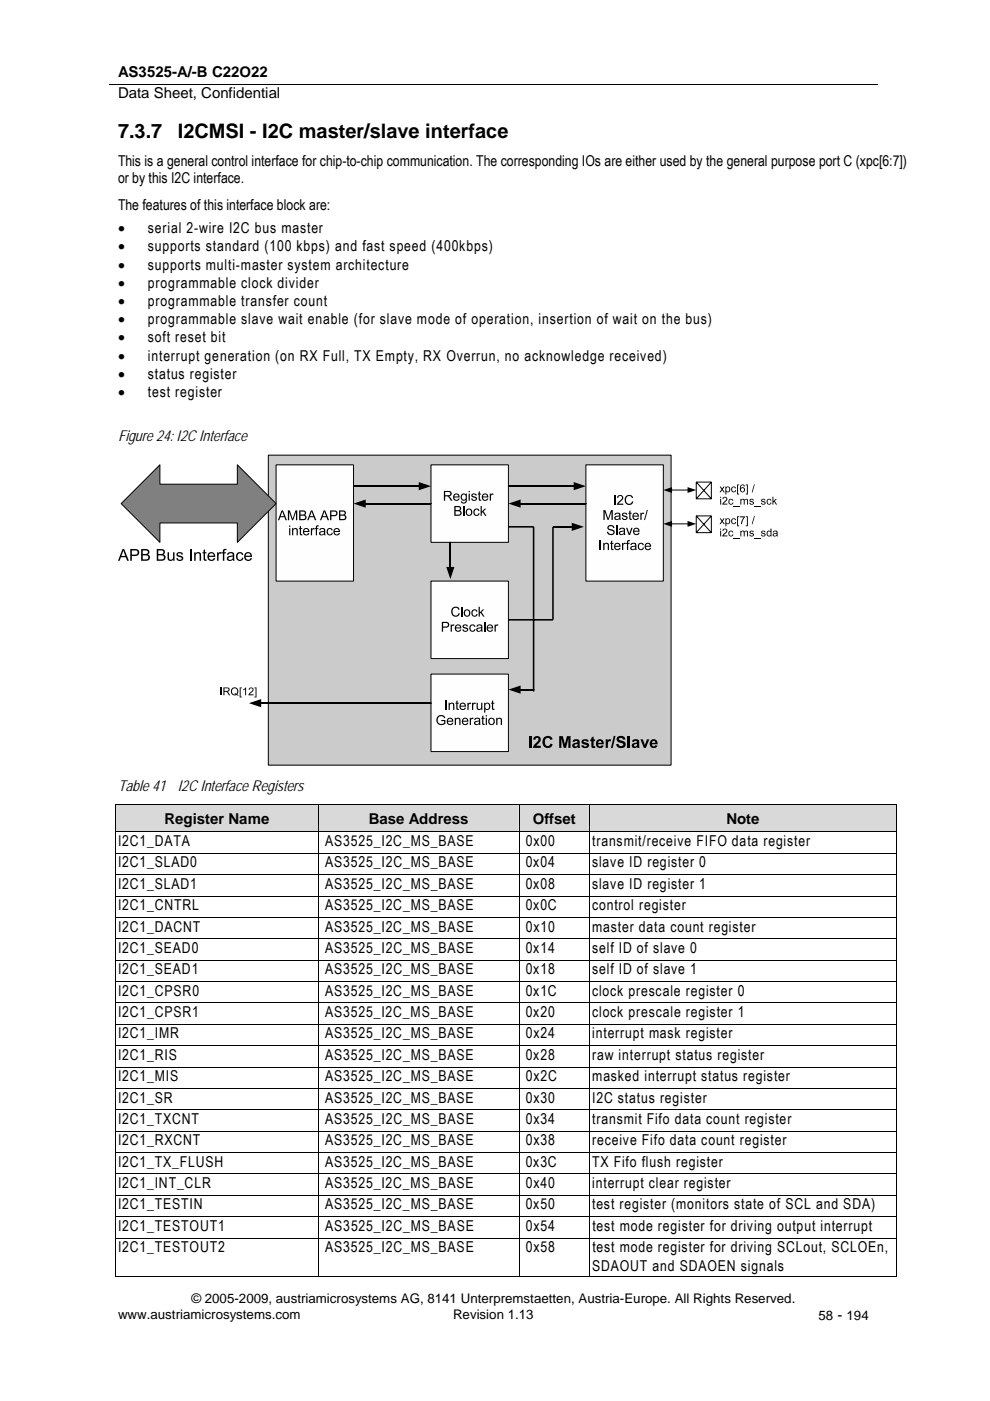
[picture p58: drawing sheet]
<svg xmlns="http://www.w3.org/2000/svg" width="210mm" height="297mm" viewBox="0 0 210 297" stroke-linecap="round" stroke-linejoin="round" font-family="sans-serif">
<defs><g id="words">
<g font-size="4.2">
<text x="25" y="29.2">7.3.7</text>
<text x="37.7" y="29.2">I2CMSI - I2C master/slave interface</text>
</g>
<g font-size="3.2">
<text x="25" y="16.3">AS3525-A/-B C22O22</text>
<text x="25" y="20.9">Data Sheet, Confidential</text>
<text x="25" y="35.1">This is a general control interface for chip-to-chip communication. The corresponding IOs are either used by the general purpose port C (xpc[6:7])</text>
<text x="25" y="38.8">or by this I2C interface.</text>
<text x="25" y="44.5">The features of this interface block are:</text>
<text x="25" y="49.4">•</text>
<text x="25" y="53.3">•</text>
<text x="31.4" y="49.4">serial 2-wire I2C bus master</text>
<text x="31.4" y="53.3">supports standard (100 kbps) and fast speed (400kbps)</text>
<text x="25" y="57.2">•</text>
<text x="31.4" y="57.2">supports multi-master system architecture</text>
<text x="25" y="61">•</text>
<text x="25" y="64.9">•</text>
<text x="31.4" y="61">programmable clock divider</text>
<text x="31.4" y="64.9">programmable transfer count</text>
<text x="25" y="68.7">•</text>
<text x="31.4" y="68.7">programmable slave wait enable (for slave mode of operation, insertion of wait on the bus)</text>
<text x="25" y="72.6">•</text>
<text x="25" y="76.5">•</text>
<text x="31.4" y="72.6">soft reset bit</text>
<text x="31.4" y="76.5">interrupt generation (on RX Full, TX Empty, RX Overrun, no acknowledge received)</text>
<text x="25" y="80.3">•</text>
<text x="31.4" y="80.3">status register</text>
<text x="25" y="84.2">•</text>
<text x="31.4" y="84.2">test register</text>
<text x="25" y="93.6">Figure 24: I2C Interface</text>
<text x="25" y="167.6">Table 41</text>
<text x="37.7" y="167.6">I2C Interface Registers</text>
<text x="25" y="179.4">I2C1_DATA</text>
<text x="34.9" y="174.6">Register Name</text>
<text x="68.9" y="179.4">AS3525_I2C_MS_BASE</text>
<text x="78.2" y="174.6">Base Address</text>
<text x="111.5" y="179.4">0x00</text>
<text x="112.9" y="174.6">Offset</text>
<text x="125.6" y="179.4">transmit/receive FIFO data register</text>
<text x="154" y="174.6">Note</text>
<text x="25" y="183.9">I2C1_SLAD0</text>
<text x="68.9" y="183.9">AS3525_I2C_MS_BASE</text>
<text x="111.5" y="183.9">0x04</text>
<text x="125.6" y="183.9">slave ID register 0</text>
<text x="25" y="188.4">I2C1_SLAD1</text>
<text x="68.9" y="188.4">AS3525_I2C_MS_BASE</text>
<text x="111.5" y="188.4">0x08</text>
<text x="125.6" y="188.4">slave ID register 1</text>
<text x="25" y="193">I2C1_CNTRL</text>
<text x="25" y="197.5">I2C1_DACNT</text>
<text x="68.9" y="197.5">AS3525_I2C_MS_BASE</text>
<text x="68.9" y="193">AS3525_I2C_MS_BASE</text>
<text x="111.5" y="193">0x0C</text>
<text x="111.5" y="197.5">0x10</text>
<text x="125.6" y="193">control register</text>
<text x="125.6" y="197.5">master data count register</text>
<text x="25" y="202">I2C1_SEAD0</text>
<text x="68.9" y="202">AS3525_I2C_MS_BASE</text>
<text x="111.5" y="202">0x14</text>
<text x="125.6" y="202">self ID of slave 0</text>
<text x="25" y="206.6">I2C1_SEAD1</text>
<text x="68.9" y="206.6">AS3525_I2C_MS_BASE</text>
<text x="111.5" y="206.6">0x18</text>
<text x="125.6" y="206.6">self ID of slave 1</text>
<text x="25" y="211.1">I2C1_CPSR0</text>
<text x="25" y="215.6">I2C1_CPSR1</text>
<text x="68.9" y="215.6">AS3525_I2C_MS_BASE</text>
<text x="68.9" y="211.1">AS3525_I2C_MS_BASE</text>
<text x="111.5" y="211.1">0x1C</text>
<text x="111.5" y="215.6">0x20</text>
<text x="125.5" y="211.1">clock prescale register 0</text>
<text x="125.6" y="215.6">clock prescale register 1</text>
<text x="25" y="220.2">I2C1_IMR</text>
<text x="68.9" y="220.2">AS3525_I2C_MS_BASE</text>
<text x="111.5" y="220.2">0x24</text>
<text x="125.6" y="220.2">interrupt mask register</text>
<text x="25" y="224.7">I2C1_RIS</text>
<text x="68.9" y="224.7">AS3525_I2C_MS_BASE</text>
<text x="111.5" y="224.7">0x28</text>
<text x="125.6" y="224.7">raw interrupt status register</text>
<text x="25" y="229.2">I2C1_MIS</text>
<text x="25" y="233.8">I2C1_SR</text>
<text x="68.9" y="233.8">AS3525_I2C_MS_BASE</text>
<text x="68.9" y="229.2">AS3525_I2C_MS_BASE</text>
<text x="111.5" y="233.8">0x30</text>
<text x="111.5" y="229.2">0x2C</text>
<text x="125.6" y="233.8">I2C status register</text>
<text x="125.6" y="229.2">masked interrupt status register</text>
<text x="25" y="238.3">I2C1_TXCNT</text>
<text x="68.9" y="238.3">AS3525_I2C_MS_BASE</text>
<text x="111.5" y="238.3">0x34</text>
<text x="125.6" y="238.3">transmit Fifo data count register</text>
<text x="25" y="242.8">I2C1_RXCNT</text>
<text x="68.9" y="242.8">AS3525_I2C_MS_BASE</text>
<text x="111.5" y="242.8">0x38</text>
<text x="125.6" y="242.8">receive Fifo data count register</text>
<text x="25" y="247.4">I2C1_TX_FLUSH</text>
<text x="25" y="251.9">I2C1_INT_CLR</text>
<text x="68.9" y="251.9">AS3525_I2C_MS_BASE</text>
<text x="68.9" y="247.4">AS3525_I2C_MS_BASE</text>
<text x="111.5" y="247.4">0x3C</text>
<text x="111.5" y="251.9">0x40</text>
<text x="125.6" y="247.4">TX Fifo flush register</text>
<text x="125.6" y="251.9">interrupt clear register</text>
<text x="25" y="256.4">I2C1_TESTIN</text>
<text x="68.9" y="256.4">AS3525_I2C_MS_BASE</text>
<text x="111.5" y="256.4">0x50</text>
<text x="125.6" y="256.4">test register (monitors state of SCL and SDA)</text>
<text x="25" y="261">I2C1_TESTOUT1</text>
<text x="69" y="261">AS3525_I2C_MS_BASE</text>
<text x="111.5" y="261">0x54</text>
<text x="125.6" y="261">test mode register for driving output interrupt</text>
<text x="25" y="265.5">I2C1_TESTOUT2</text>
<text x="69" y="265.5">AS3525_I2C_MS_BASE</text>
<text x="111.5" y="265.5">0x58</text>
<text x="125.6" y="269.5">SDAOUT and SDAOEN signals</text>
<text x="125.6" y="265.5">test mode register for driving SCLout, SCLOEn,</text>
</g>
<g font-size="2.8">
<text x="25" y="279.6">www.austriamicrosystems.com</text>
<text x="40.6" y="276.4">© 2005-2009, austriamicrosystems AG, 8141 Unterpremstaetten, Austria-Europe. All Rights Reserved.</text>
<text x="96.1" y="279.6">Revision 1.13</text>
<text x="173.5" y="280">58 - 194</text>
</g>
</g></defs>
<path d="M23.1 17.8h162.9" fill="none" stroke="#000" stroke-width=".21"/>
<path d="M56.9 96.5h85.4v65.7h-85.4z" fill-rule="evenodd" fill="#cbcbcb"/>
<path d="M56.9 96.5h85.4v65.7h-85.4z" fill="none" stroke="#000" stroke-width=".21"/>
<path d="M58.5 98.6h16.5v24.6h-16.5z" fill-rule="evenodd" fill="#fefefe"/>
<path d="M58.5 98.6h16.5v24.6h-16.5z" fill="none" stroke="#000" stroke-width=".21"/>
<g fill="#000">
<path d="M26 116.4h.3l1 2.5h-.3l-.3-.8h-1.1l-.2 .8h-.4zM26.1 116.7l-.4 1.2h.9z" fill-rule="evenodd"/>
<path d="M27.6 116.4h1a.76 .76 0 0 1 .9 .7 .76 .76 0 0 1-.9 .8h-.6v1h-.4zM28 116.7v.9h.6a.46 .46 0 0 0 .6-.5 .46 .46 0 0 0-.6-.4z" fill-rule="evenodd"/>
<path d="M29.9 116.4h1a.63 .63 0 0 1 .7 .4 .63 .63 0 0 1-.3 .8 .7 .7 0 0 1 .4 .9 .7 .7 0 0 1-.8 .4h-1zM30.3 116.7v.8h.5a.41 .41 0 0 0 .6-.5 .41 .41 0 0 0-.7-.3zM30.3 117.7v.9h.6a.46 .46 0 0 0 .6-.5 .46 .46 0 0 0-.7-.4z" fill-rule="evenodd"/>
<path d="M33.2 116.4h1a.63 .63 0 0 1 .7 .4 .63 .63 0 0 1-.3 .8 .7 .7 0 0 1 .4 .9 .7 .7 0 0 1-.8 .4h-1zM33.6 116.7v.8h.5a.41 .41 0 0 0 .6-.5 .41 .41 0 0 0-.6-.3zM33.6 117.7v.9h.6a.46 .46 0 0 0 .6-.5 .46 .46 0 0 0-.7-.4z" fill-rule="evenodd"/>
<path d="M35.5 117.1h.3v1a.46 .46 0 0 0 .5 .6 .46 .46 0 0 0 .4-.6v-1h.3v1.8h-.3v-.3a.65 .65 0 0 1-.7 .3 .65 .65 0 0 1-.5-.7z" fill-rule="evenodd"/>
<path d="M37.6 117.2a.78 .78 0 0 1 1.2 .4h-.3a.36 .36 0 0 0-.4-.4 .36 .36 0 0 0-.3 .5h.2a.67 .67 0 0 1 .6 .2 .67 .67 0 0 1 .2 .8 .81 .81 0 0 1-1.4-.3l.3-.1a.4 .4 0 0 0 .4 .4 .4 .4 0 0 0 .4-.5h-.1a.79 .79 0 0 1-1-.7z" fill-rule="evenodd"/>
<path d="M41.2 117.1h.2v.2a.64 .64 0 0 1 .8-.2 .64 .64 0 0 1 .4 .7v1.1h-.3v-1.1a.44 .44 0 0 0-.5-.5 .44 .44 0 0 0-.3 .6v1h-.3z" fill-rule="evenodd"/>
<path d="M43.2 116.6l.3-.1v.6h.3v.2h-.3v1.1v.2h.3v.3a.46 .46 0 0 1-.5 0 .46 .46 0 0 1-.1-.5v-1.1h-.3v-.2h.3z" fill-rule="evenodd"/>
<path d="M44.2 117.3a.84 .84 0 0 1 1-.1 .84 .84 0 0 1 .4 .9h-1.3a.53 .53 0 0 0 .4 .6 .53 .53 0 0 0 .6-.4l.3 .1a.89 .89 0 0 1-1.2 .4 .89 .89 0 0 1-.3-1.3zM44.5 117.4l-.2 .4h1l-.3-.5z" fill-rule="evenodd"/>
<path d="M46 117.1h.3v.3l.2-.3h.3h.2l-.1 .3a.4 .4 0 0 0-.5 .1 .4 .4 0 0 0-.1 .4v1h-.3z" fill-rule="evenodd"/>
<path d="M47.3 116.5l.7-.1v.3l-.4 .1v.3h.3v.2h-.3v1.6h-.3v-1.6h-.3v-.2h.3z" fill-rule="evenodd"/>
<path d="M48.3 117.3a.82 .82 0 0 1 1-.2 .82 .82 0 0 1 .4 1v.8h-.3v-.2a.65 .65 0 0 1-.9 .3 .65 .65 0 0 1-.3-.9l1.2-.4a.46 .46 0 0 0-.5-.4 .46 .46 0 0 0-.5 .3h-.3zM48.5 118.2a.32 .32 0 0 0 0 .5 .32 .32 0 0 0 .5 0l.3-.3 .1-.4z" fill-rule="evenodd"/>
<path d="M50.3 117.2a.77 .77 0 0 1 1.3 .4l-.3 .1a.5 .5 0 0 0-.7-.4 .5 .5 0 0 0-.2 .7 .5 .5 0 0 0 .3 .7 .5 .5 0 0 0 .6-.5l.3 .1a.84 .84 0 0 1-1.1 .6 .84 .84 0 0 1-.4-1.3z" fill-rule="evenodd"/>
<path d="M52 117.3a.84 .84 0 0 1 1-.1 .84 .84 0 0 1 .4 .9h-1.3a.53 .53 0 0 0 .4 .6 .53 .53 0 0 0 .6-.4l.3 .1a.89 .89 0 0 1-1.3 .4 .89 .89 0 0 1-.2-1.3zM52.3 117.4l-.2 .4h1l-.3-.5z" fill-rule="evenodd"/>
<path d="M59.7 108.2h.3l.8 2.1h-.3l-.2-.6h-.9l-.2 .6h-.3zM59.8 108.4l-.3 1h.7z" fill-rule="evenodd"/>
<path d="M61 108.2h.4l.6 1.8 .6-1.8h.4v2.1h-.2v-1.7l-.6 1.7h-.3l-.6-1.8v1.8h-.3z" fill-rule="evenodd"/>
<path d="M61.3 111.4h.3v.3h-.3zM61.3 112h.3v1.5h-.3z" fill-rule="evenodd"/>
<path d="M61.9 112h.3v.2a.53 .53 0 0 1 .6-.2 .53 .53 0 0 1 .3 .6v.9h-.2v-.9a.37 .37 0 0 0-.4-.4 .37 .37 0 0 0-.3 .5v.8h-.3z" fill-rule="evenodd"/>
<path d="M63.4 108.2h.8a.53 .53 0 0 1 .7 .3 .53 .53 0 0 1-.3 .7 .59 .59 0 0 1 .4 .7 .59 .59 0 0 1-.8 .4h-.8zM63.7 108.5v.6h.5a.33 .33 0 0 0 .4-.2 .33 .33 0 0 0-.3-.4zM63.7 109.3v.7h.6a.38 .38 0 0 0 .4-.4 .38 .38 0 0 0-.5-.3z" fill-rule="evenodd"/>
<path d="M63.6 111.6l.2-.1v.5h.3v.2h-.3v.9l.3 .4a.38 .38 0 0 1-.4 0 .38 .38 0 0 1-.1-.5v-.8h-.2v-.2h.2z" fill-rule="evenodd"/>
<path d="M65.9 108.2h.3l.9 2.1h-.3l-.3-.6h-.8l-.3 .6h-.3zM66.1 108.4l-.4 1h.7z" fill-rule="evenodd"/>
<path d="M64.4 112.2a.7 .7 0 0 1 .9-.2 .7 .7 0 0 1 .3 .8h-1.1a.44 .44 0 0 0 .3 .5 .44 .44 0 0 0 .5-.3h.3a.76 .76 0 0 1-1.2 .4 .76 .76 0 0 1 0-1.2zM64.6 112.3l-.1 .3h.8l-.2-.4z" fill-rule="evenodd"/>
<path d="M65.9 112h.2v.2l.2-.2h.3h.1l-.1 .3a.34 .34 0 0 0-.4 0 .34 .34 0 0 0 0 .4v.8h-.3z" fill-rule="evenodd"/>
<path d="M67 111.5l.6-.1v.2l-.4 .1v.3h.3v.2h-.3v1.3h-.2v-1.3h-.3v-.2h.3z" fill-rule="evenodd"/>
<path d="M68.6 108.2h.3l.9 2.1h-.3l-.3-.6h-.8l-.3 .6h-.3zM68.8 108.4l-.4 1h.7z" fill-rule="evenodd"/>
<path d="M67.8 112.2a.69 .69 0 0 1 .9-.2 .69 .69 0 0 1 .3 .9v.6h-.2l-.1-.2a.55 .55 0 0 1-.7 .2 .55 .55 0 0 1-.3-.7l.3-.1a.44 .44 0 0 0 .7-.4l-.4-.1h-.2l-.2 .2h-.2zM68 112.9a.27 .27 0 0 0 0 .4 .27 .27 0 0 0 .4 0l.3-.2v-.4z" fill-rule="evenodd"/>
<path d="M70 108.2h.8a.64 .64 0 0 1 .8 .6 .64 .64 0 0 1-.8 .7h-.5v.8h-.3zM70.3 108.5v.7h.7a.38 .38 0 0 0 .3-.5 .38 .38 0 0 0-.5-.2z" fill-rule="evenodd"/>
<path d="M69.4 112.1l.8-.1 .3 .4-.2 .1a.45 .45 0 0 0-.7-.3 .45 .45 0 0 0-.1 .7 .4 .4 0 0 0 .4 .4 .4 .4 0 0 0 .4-.4l.3 .1a.72 .72 0 0 1-1.1 .4 .72 .72 0 0 1-.2-1.1z" fill-rule="evenodd"/>
<path d="M70.9 112.2a.7 .7 0 0 1 .8-.2 .7 .7 0 0 1 .4 .8h-1.2a.44 .44 0 0 0 .4 .5 .44 .44 0 0 0 .5-.3h.3a.76 .76 0 0 1-1.2 .4 .76 .76 0 0 1 0-1.2zM71.1 112.3l-.1 .3h.8l-.2-.4z" fill-rule="evenodd"/>
<path d="M71.9 108.2h.8a.53 .53 0 0 1 .6 .3 .53 .53 0 0 1-.2 .7 .59 .59 0 0 1 .3 .7 .59 .59 0 0 1-.7 .4h-.8zM72.2 108.5v.6h.4a.33 .33 0 0 0 .5-.2 .33 .33 0 0 0-.3-.4zM72.2 109.3v.7h.6a.38 .38 0 0 0 .4-.4 .38 .38 0 0 0-.6-.3z" fill-rule="evenodd"/>
<path d="M113.3 156.2a.85 .85 0 0 1 1.3 .3 .85 .85 0 0 1-.5 1.2l-.4 .4h1v.5h-1.7a2.63 2.63 0 0 1 1.1-1.5 .35 .35 0 0 0-.1-.6 .35 .35 0 0 0-.5 .3h-.5z" fill-rule="evenodd"/>
<path d="M115.3 156.4a1.08 1.08 0 0 1 1.9 .4l-.5 .1a.61 .61 0 0 0-.8-.4 .61 .61 0 0 0-.4 .8 .62 .62 0 0 0 .4 .8 .62 .62 0 0 0 .8-.4l.5 .1a1.14 1.14 0 0 1-1.5 .7 1.14 1.14 0 0 1-.7-1.5z" fill-rule="evenodd"/>
<path d="M118.6 156.1h.7l.5 1.7 .4-1.7h.8v2.5h-.5v-2l-.5 2h-.5l-.5-2v2h-.4z" fill-rule="evenodd"/>
<path d="M121.5 156.9a.81 .81 0 0 1 .9-.2 .81 .81 0 0 1 .5 .7l.1 1.2h-.5v-.2a.59 .59 0 0 1-1.1 0 .59 .59 0 0 1 .6-.9l.4-.1a.32 .32 0 0 0-.2-.3 .32 .32 0 0 0-.4 .2l-.4-.1zM121.9 157.9a.29 .29 0 0 0 .1 .3 .29 .29 0 0 0 .4-.1 .29 .29 0 0 0-.1-.4z" fill-rule="evenodd"/>
<path d="M123.5 156.9a.95 .95 0 0 1 1.4 .3l-.5 .1a.31 .31 0 0 0-.3-.3 .31 .31 0 0 0-.3 .3 1.24 1.24 0 0 1 1.1 .7 .9 .9 0 0 1-.8 .6 .9 .9 0 0 1-.9-.5l.5-.1a.34 .34 0 0 0 .4 .3 .34 .34 0 0 0 .3-.3 .99 .99 0 0 1-1.1-.9z" fill-rule="evenodd"/>
<path d="M125.4 156.4l.5-.3v.7h.3v.3h-.3v.9v.2h.3v.3a.54 .54 0 0 1-.6 .1 .54 .54 0 0 1-.2-.7v-.8h-.3v-.3h.3z" fill-rule="evenodd"/>
<path d="M126.6 157a.86 .86 0 0 1 1-.2 .86 .86 0 0 1 .4 1h-1.2a.36 .36 0 0 0 .3 .4 .36 .36 0 0 0 .4-.2l.5 .1a.92 .92 0 0 1-1.4 .3 .92 .92 0 0 1 0-1.4zM126.9 157.2l-.1 .3h.8l-.3-.4z" fill-rule="evenodd"/>
<path d="M128.4 156.8h.5v.2l.3-.3 .4 .1-.2 .4a.38 .38 0 0 0-.4 .1 .38 .38 0 0 0-.1 .4v.9h-.5z" fill-rule="evenodd"/>
<path d="M130.1 156h.4l-.6 2.6h-.4z" fill-rule="evenodd"/>
<path d="M131 156.2a1.01 1.01 0 0 1 1.6 .6h-.5a.4 .4 0 0 0-.4-.4 .4 .4 0 0 0-.4 .4l.1 .1a1.1 1.1 0 0 1 1.2 1.1 1.07 1.07 0 0 1-1.1 .6 1.07 1.07 0 0 1-.9-.8l.5-.1a.47 .47 0 0 0 .5 .6 .47 .47 0 0 0 .4-.7 1.13 1.13 0 0 1-1.2-1.1z" fill-rule="evenodd"/>
<path d="M134.1 156.9a.81 .81 0 0 1 .9-.2 .81 .81 0 0 1 .5 .7l.1 1.2h-.5v-.2a.59 .59 0 0 1-1 0 .59 .59 0 0 1 .5-.9l.5-.1a.32 .32 0 0 0-.3-.3 .32 .32 0 0 0-.4 .2l-.4-.1zM134.5 157.9a.29 .29 0 0 0 .1 .3 .29 .29 0 0 0 .4-.1 .29 .29 0 0 0-.1-.4z" fill-rule="evenodd"/>
<path d="M135.8 156.8h.5l.4 1.2 .5-1.2h.5l-.8 1.8h-.4z" fill-rule="evenodd"/>
<path d="M138 157a.86 .86 0 0 1 1-.2 .86 .86 0 0 1 .4 1h-1.2a.36 .36 0 0 0 .3 .4 .36 .36 0 0 0 .4-.2l.5 .1a.92 .92 0 0 1-1.4 .3 .92 .92 0 0 1 0-1.4zM138.3 157.2l-.1 .3h.8l-.3-.4z" fill-rule="evenodd"/>
</g>
<path d="M112.2 156.1h.5v2.5h-.5zM133.1 156.1h.5v2.5h-.5z" fill="#000"/>
<path d="M40.4 116.4v2.5" fill="none" stroke="#000" stroke-width=".33"/>
<path d="M33.9 98.6v4.1h16.4v-4.1l8.2 8.2-8.2 8.2v-4.1h-16.4v4.1l-8.2-8.2z" fill-rule="evenodd" fill="#808080"/>
<path d="M33.9 98.6v4.1h16.4v-4.1l8.2 8.2-8.2 8.2v-4.1h-16.4v4.1l-8.2-8.2z" fill="none" stroke="#000" stroke-width=".21"/>
<path d="M91.4 98.6h16.4v16.4h-16.4z" fill-rule="evenodd" fill="#fefefe"/>
<path d="M91.4 98.6h16.4v16.4h-16.4z" fill="none" stroke="#000" stroke-width=".21"/>
<g fill="#000">
<path d="M94.1 104.1h.9a.58 .58 0 0 1 .8 .5 .58 .58 0 0 1-.6 .6l.7 1h-.3l-.6-.8-.3-.2h-.3v1h-.3zM94.4 104.3v.7h.6a.36 .36 0 0 0 .5-.3 .36 .36 0 0 0-.5-.4z" fill-rule="evenodd"/>
<path d="M96.3 107.3h.8a.53 .53 0 0 1 .6 .3 .53 .53 0 0 1-.2 .7 .59 .59 0 0 1 .3 .7 .59 .59 0 0 1-.7 .4h-.8zM96.6 107.5v.7h.4a.33 .33 0 0 0 .5-.3 .33 .33 0 0 0-.3-.4zM96.6 108.4v.7h.6a.38 .38 0 0 0 .4-.4 .38 .38 0 0 0-.5-.3z" fill-rule="evenodd"/>
<path d="M96.3 104.8a.7 .7 0 0 1 .8-.1 .7 .7 0 0 1 .4 .8h-1.2a.44 .44 0 0 0 .4 .5 .44 .44 0 0 0 .5-.3h.2a.76 .76 0 0 1-1.1 .3 .76 .76 0 0 1 0-1.2zM96.5 104.9l-.2 .4h.9l-.3-.4z" fill-rule="evenodd"/>
<path d="M97.8 104.8l.5-.2 .5 .2v-.1h.2v1.3a.66 .66 0 0 1-.5 .7 .66 .66 0 0 1-.8-.4h.3a.42 .42 0 0 0 .5 .2 .42 .42 0 0 0 .2-.5 .72 .72 0 0 1-1-.2 .72 .72 0 0 1 .1-1zM98 105a.49 .49 0 0 0 0 .7 .49 .49 0 0 0 .7 0 .5 .5 0 0 0 0-.6 .5 .5 0 0 0-.7-.1z" fill-rule="evenodd"/>
<path d="M99 108a.74 .74 0 0 1 1 .1 .74 .74 0 0 1-.1 1.1 .74 .74 0 0 1-1.1-.2v-.7zM99.1 108.2a.52 .52 0 0 0 0 .7 .52 .52 0 0 0 .7 0 .52 .52 0 0 0 0-.7 .52 .52 0 0 0-.7 0z" fill-rule="evenodd"/>
<path d="M99.4 104.1h.2v.3h-.2zM99.4 104.7h.2v1.5h-.2z" fill-rule="evenodd"/>
<path d="M100 104.8l.2-.1a.65 .65 0 0 1 .9 .3l-.3 .1a.29 .29 0 0 0-.3-.3 .29 .29 0 0 0-.2 .3v.1a.57 .57 0 0 1 .7 .2 .57 .57 0 0 1 0 .7 .68 .68 0 0 1-1.1-.4h.2a.34 .34 0 0 0 .4 .3 .34 .34 0 0 0 .3-.4 .76 .76 0 0 1-.9-.6z" fill-rule="evenodd"/>
<path d="M100.5 108l.8-.2 .3 .5h-.2a.45 .45 0 0 0-.7-.2 .45 .45 0 0 0-.1 .7 .4 .4 0 0 0 .4 .4 .4 .4 0 0 0 .4-.4h.3a.72 .72 0 0 1-1.1 .5 .72 .72 0 0 1-.2-1.1z" fill-rule="evenodd"/>
<path d="M101.9 107.3h.2v1.2l.7-.7h.3l-.6 .6 .7 1h-.4l-.5-.8-.2 .2v.6h-.2z" fill-rule="evenodd"/>
<path d="M101.5 104.3l.2-.2v.6h.3v.1h-.3v.9l.3 .5a.38 .38 0 0 1-.4-.1 .38 .38 0 0 1-.1-.4v-.9h-.2v-.1h.2z" fill-rule="evenodd"/>
<path d="M102.3 104.8a.7 .7 0 0 1 .9-.1 .7 .7 0 0 1 .3 .8h-1.1a.44 .44 0 0 0 .3 .5 .44 .44 0 0 0 .6-.3h.2a.76 .76 0 0 1-1.1 .3 .76 .76 0 0 1-.1-1.2zM102.6 104.9l-.2 .4h.9l-.3-.4z" fill-rule="evenodd"/>
<path d="M103.8 104.7h.3v.2l.1-.2 .3-.1 .2 .1-.1 .2a.34 .34 0 0 0-.4 .1 .34 .34 0 0 0-.1 .4v.8h-.3z" fill-rule="evenodd"/>
</g>
<path d="M98.3 107.3v2.1" fill="none" stroke="#000" stroke-width=".25"/>
<path d="M91.4 123.2h16.4v16.4h-16.4z" fill-rule="evenodd" fill="#fefefe"/>
<path d="M91.4 123.2h16.4v16.4h-16.4z" fill="none" stroke="#000" stroke-width=".21"/>
<g fill="#000">
<path d="M152.6 103.2h.2l.3 .4 .3-.4h.2l-.4 .5 .5 .7h-.3l-.3-.5-.3 .5h-.2l.4-.7z" fill-rule="evenodd"/>
<path d="M152.7 105.3h.2v.3h-.2zM152.7 105.8h.2v1.2h-.2z" fill-rule="evenodd"/>
<path d="M153.8 103.2h.2v.1a.55 .55 0 0 1 .8 .5 .55 .55 0 0 1-.8 .4v.6h-.2zM154.1 103.4a.42 .42 0 0 0-.1 .6 .42 .42 0 0 0 .5 .1v-.7l-.2-.1z" fill-rule="evenodd"/>
<path d="M153.3 105.4a.57 .57 0 0 1 .9 .3 .57 .57 0 0 1-.5 .8l-.3 .3h.8v.2h-1.1l.3-.5a.63 .63 0 0 0 .4-1l-.6 .3z" fill-rule="evenodd"/>
<path d="M154.6 105.9l.6-.1 .3 .3-.2 .1-.1-.2a.41 .41 0 0 0-.6 .4 .41 .41 0 0 0 .6 .4l.1-.3 .2 .1a.59 .59 0 0 1-.9 .3 .59 .59 0 0 1 0-1z" fill-rule="evenodd"/>
<path d="M155.2 103.3l.5-.1 .4 .3-.3 .1-.1-.2a.41 .41 0 0 0-.5 .4 .41 .41 0 0 0 .6 .4l.1-.3 .2 .1a.59 .59 0 0 1-.9 .3 .59 .59 0 0 1 0-1z" fill-rule="evenodd"/>
<path d="M156.3 102.7h.4v.2h-.2v1.8h.2v.1h-.4z" fill-rule="evenodd"/>
<path d="M157 105.8h.2v.1a.41 .41 0 0 1 .7 .1l.2-.2 .4 .1 .1 1.1h-.2v-.8a.25 .25 0 0 0-.2-.3 .25 .25 0 0 0-.3 .2v.9h-.2v-.8a.28 .28 0 0 0-.4-.3 .28 .28 0 0 0-.1 .5v.6h-.2z" fill-rule="evenodd"/>
<path d="M157 102.9l.6-.2 .3 .4h-.2a.33 .33 0 0 0-.4-.2 .33 .33 0 0 0-.2 .4v.2a.52 .52 0 0 1 .8 .1 .52 .52 0 0 1-.2 .8 .52 .52 0 0 1-.8-.3v-.8zM157.1 103.9a.36 .36 0 0 0 .7 0 .36 .36 0 0 0-.7 0z" fill-rule="evenodd"/>
<path d="M158.1 102.7h.5v2.1h-.5v-.1h.3v-1.8h-.3z" fill-rule="evenodd"/>
<path d="M159 105.9l.2-.1a.46 .46 0 0 1 .6 .3h-.2a.23 .23 0 0 0-.2-.2 .23 .23 0 0 0-.2 .3h.1a.45 .45 0 0 1 .5 .3 .45 .45 0 0 1-.2 .6 .45 .45 0 0 1-.6-.2l-.1-.3h.2a.26 .26 0 0 0 .3 .3 .26 .26 0 0 0 .2-.4h-.1a.43 .43 0 0 1-.5-.1 .43 .43 0 0 1 0-.5z" fill-rule="evenodd"/>
<path d="M159.9 102.7h.1l-.4 1.7h-.2z" fill-rule="evenodd"/>
<path d="M161.5 105.9l.1-.1a.46 .46 0 0 1 .7 .3h-.2a.23 .23 0 0 0-.3-.2 .23 .23 0 0 0-.2 .3h.1a.45 .45 0 0 1 .6 .3 .45 .45 0 0 1-.2 .6 .45 .45 0 0 1-.6-.2l-.2-.3h.3a.26 .26 0 0 0 .2 .3 .26 .26 0 0 0 .3-.4h-.1a.43 .43 0 0 1-.5-.1 .43 .43 0 0 1 0-.5z" fill-rule="evenodd"/>
<path d="M162.7 105.9l.6-.1 .3 .3-.2 .1-.1-.2a.41 .41 0 0 0-.6 .4 .41 .41 0 0 0 .6 .4l.1-.3 .2 .1a.59 .59 0 0 1-.9 .3 .59 .59 0 0 1 0-1z" fill-rule="evenodd"/>
<path d="M163.8 105.3h.2v1l.5-.5h.2l-.4 .4 .5 .8h-.3l-.4-.6-.1 .1v.5h-.2z" fill-rule="evenodd"/>
<path d="M93.7 131.8h.8a.64 .64 0 0 1 .8 .6 .64 .64 0 0 1-.8 .7h-.6v.8h-.2zM93.9 132.1v.7h.8a.38 .38 0 0 0 .3-.5 .38 .38 0 0 0-.5-.2z" fill-rule="evenodd"/>
<path d="M95.5 132.4h.3v.2l.1-.2h.3l.2 .1-.1 .2a.34 .34 0 0 0-.4 0 .34 .34 0 0 0-.1 .4v.8h-.3z" fill-rule="evenodd"/>
<path d="M96 128.8a.9 .9 0 0 1 1.5 .4l-.3 .1a.7 .7 0 0 0-1-.3 .7 .7 0 0 0-.2 1 .63 .63 0 0 0 .6 .5 .63 .63 0 0 0 .6-.5l.3 .1a.98 .98 0 0 1-1.3 .6 .98 .98 0 0 1-.5-1.4z" fill-rule="evenodd"/>
<path d="M96.6 132.6a.7 .7 0 0 1 .9-.1 .7 .7 0 0 1 .3 .7h-1.1a.44 .44 0 0 0 .3 .5 .44 .44 0 0 0 .5-.3l.3 .1a.76 .76 0 0 1-1.2 .3 .76 .76 0 0 1 0-1.2zM96.8 132.7l-.1 .3h.8l-.2-.4z" fill-rule="evenodd"/>
<path d="M98.2 132.6l.1-.2a.65 .65 0 0 1 .9 .4h-.2a.29 .29 0 0 0-.4-.3 .29 .29 0 0 0-.2 .4 .57 .57 0 0 1 .7 .2 .57 .57 0 0 1 0 .7 .68 .68 0 0 1-1.1-.3l.3-.1a.34 .34 0 0 0 .3 .4 .34 .34 0 0 0 .3-.4 .76 .76 0 0 1-.8-.7z" fill-rule="evenodd"/>
<path d="M98.6 129.3a.74 .74 0 0 1 1 .2 .74 .74 0 0 1-.2 1 .74 .74 0 0 1-1-.1l-.1-.7zM98.7 129.5a.52 .52 0 0 0-.1 .8 .52 .52 0 0 0 .8 0 .52 .52 0 0 0 0-.7 .52 .52 0 0 0-.7-.1z" fill-rule="evenodd"/>
<path d="M99.7 132.6l.7-.2 .4 .5h-.3a.45 .45 0 0 0-.6-.2 .45 .45 0 0 0-.1 .7 .4 .4 0 0 0 .4 .3 .4 .4 0 0 0 .4-.3h.2a.72 .72 0 0 1-1 .5 .72 .72 0 0 1-.2-1.2z" fill-rule="evenodd"/>
<path d="M100.1 129.4l.8-.2 .3 .5h-.2a.45 .45 0 0 0-.7-.2 .45 .45 0 0 0-.1 .7 .4 .4 0 0 0 .4 .3 .4 .4 0 0 0 .4-.3h.3a.72 .72 0 0 1-1.1 .5 .72 .72 0 0 1-.2-1.2z" fill-rule="evenodd"/>
<path d="M101.5 128.6h.2v1.2l.6-.6h.4l-.6 .6 .6 .9h-.3l-.5-.7-.2 .1v.6h-.2z" fill-rule="evenodd"/>
<path d="M101.1 132.6a.69 .69 0 0 1 .9-.2 .69 .69 0 0 1 .3 .9v.6h-.2l-.1-.2a.55 .55 0 0 1-.7 .3 .55 .55 0 0 1-.2-.8l.2-.1a.44 .44 0 0 0 .7-.3l-.4-.2-.2 .1-.2 .2-.2-.1zM101.3 133.3a.27 .27 0 0 0 0 .4 .27 .27 0 0 0 .4 0l.3-.2v-.3z" fill-rule="evenodd"/>
<path d="M103.4 132.6a.7 .7 0 0 1 .8-.1 .7 .7 0 0 1 .4 .7h-1.2a.44 .44 0 0 0 .4 .5 .44 .44 0 0 0 .5-.3l.3 .1a.76 .76 0 0 1-1.2 .3 .76 .76 0 0 1 0-1.2zM103.6 132.7l-.2 .3h.9l-.2-.4z" fill-rule="evenodd"/>
<path d="M104.9 132.4h.2v.2l.1-.2h.3l.2 .1-.1 .2a.34 .34 0 0 0-.4 0 .34 .34 0 0 0-.1 .4v.8h-.2z" fill-rule="evenodd"/>
</g>
<path d="M97.9 128.6v2.1M102.8 131.8v2.1" fill="none" stroke="#000" stroke-width=".25"/>
<path d="M155.5 107.3h1.3v.1h-1.3zM160 107.3h1.3v.1h-1.3z" fill="#000"/>
<path d="M147.6 102.2h3.2v3.6h-3.2z" fill-rule="evenodd" fill="#fefefe"/>
<path d="M142.1 103.9h4M147.6 102.2h3.2v3.6h-3.2zM147.6 102.2l3.2 3.6M150.8 102.2l-3.2 3.6" fill="none" stroke="#000" stroke-width=".21"/>
<path d="M121.6 102.2l2.6 .9-2.6 .8zM140.6 103.9l1.9-.6v1.2zM145.8 103.3l1.8 .6-1.8 .6z" fill="#000"/>
<path d="M107.8 103.1h14.4" fill="none" stroke="#000" stroke-width=".33"/>
<path d="M124.2 98.6h16.4v24.6h-16.4z" fill-rule="evenodd" fill="#fefefe"/>
<path d="M124.2 98.6h16.4v24.6h-16.4z" fill="none" stroke="#000" stroke-width=".21"/>
<path d="M127.3 114.5v2.1M130.3 105v2" fill="none" stroke="#000" stroke-width=".27"/>
<g fill="#000">
<path d="M127.9 115.1h.2v.2a.53 .53 0 0 1 .7-.2 .53 .53 0 0 1 .3 .6v.9h-.2v-.9a.37 .37 0 0 0-.5-.4 .37 .37 0 0 0-.2 .5v.8h-.3z" fill-rule="evenodd"/>
<path d="M127.9 108.2h.4l.6 1.7 .6-1.7h.4v2h-.2v-1.7l-.6 1.7h-.3l-.6-1.7v1.7h-.3z" fill-rule="evenodd"/>
<path d="M129 111.5a.82 .82 0 0 1 1.3 .4l-.3 .1a.45 .45 0 0 0-.5-.5 .45 .45 0 0 0-.4 .6l.2 .1a.76 .76 0 0 1 .8 .2 .76 .76 0 0 1 .1 .7 .89 .89 0 0 1-.8 .3 .89 .89 0 0 1-.7-.6l.3-.1a.53 .53 0 0 0 .5 .6 .53 .53 0 0 0 .5-.6l-.2-.1a.88 .88 0 0 1-1-.9z" fill-rule="evenodd"/>
<path d="M129.5 114.7l.3-.1v.5h.3v.2h-.3v.9l.3 .4a.38 .38 0 0 1-.4 0 .38 .38 0 0 1-.2-.4v-.9h-.1v-.2h.1z" fill-rule="evenodd"/>
<path d="M130.4 108.9a.69 .69 0 0 1 .9-.2 .69 .69 0 0 1 .2 .9l.1 .6h-.2l-.1-.2a.55 .55 0 0 1-.7 .3 .55 .55 0 0 1-.3-.8l.3-.1a.44 .44 0 0 0 .7-.3l-.4-.2-.3 .1-.1 .2-.2-.1zM130.6 109.7a.27 .27 0 0 0 0 .3 .27 .27 0 0 0 .4 0l.2-.2 .1-.3z" fill-rule="evenodd"/>
<path d="M130.4 115.3a.7 .7 0 0 1 .8-.1 .7 .7 0 0 1 .4 .7h-1.1a.44 .44 0 0 0 .3 .5 .44 .44 0 0 0 .5-.3l.3 .1a.76 .76 0 0 1-1.2 .3 .76 .76 0 0 1 0-1.2zM130.6 115.4l-.1 .3h.8l-.2-.4z" fill-rule="evenodd"/>
<path d="M132 108.9l.1-.2a.65 .65 0 0 1 .9 .4h-.2a.29 .29 0 0 0-.4-.3 .29 .29 0 0 0-.2 .4 .57 .57 0 0 1 .7 .2 .57 .57 0 0 1 0 .7 .68 .68 0 0 1-1.1-.3l.3-.1a.34 .34 0 0 0 .3 .4 .34 .34 0 0 0 .3-.4 .76 .76 0 0 1-.8-.7z" fill-rule="evenodd"/>
<path d="M131.9 115.1h.2v.2l.2-.2h.3l.1 .1-.1 .2a.34 .34 0 0 0-.4 0 .34 .34 0 0 0-.1 .4v.8h-.2z" fill-rule="evenodd"/>
<path d="M131 105.1a.68 .68 0 0 1 1.1 .2 .68 .68 0 0 1-.4 .9l-.6 .6h1.1v.2h-1.4l.3-.5a1.17 1.17 0 0 0 .7-1.2l-.5-.1-.2 .4-.3-.1z" fill-rule="evenodd"/>
<path d="M131.4 112.1a.69 .69 0 0 1 .9-.2 .69 .69 0 0 1 .2 .9l.1 .6h-.3v-.2a.55 .55 0 0 1-.7 .3 .55 .55 0 0 1-.3-.8l.3-.1a.44 .44 0 0 0 .6-.3l-.3-.2-.3 .1-.1 .2-.3-.1zM131.6 112.8a.27 .27 0 0 0 0 .4 .27 .27 0 0 0 .3 0l.3-.2 .1-.3z" fill-rule="evenodd"/>
<path d="M133 114.6l.6-.1-.1 .3-.3 .1v.2h.3v.2h-.3v1.3h-.3v-1.3h-.2v-.2h.2z" fill-rule="evenodd"/>
<path d="M132.7 111.9h.3l.4 1.2 .5-1.2h.2l-.5 1.5h-.3z" fill-rule="evenodd"/>
<path d="M133.4 108.3l.3-.1v.5h.2v.2h-.2v.9l.3 .4a.38 .38 0 0 1-.4 0 .38 .38 0 0 1-.2-.4v-.9h-.2v-.2h.2z" fill-rule="evenodd"/>
<path d="M132.8 105.1a.9 .9 0 0 1 1.4 .4l-.2 .1a.7 .7 0 0 0-1-.3 .7 .7 0 0 0-.2 1 .63 .63 0 0 0 .6 .5 .63 .63 0 0 0 .6-.5l.3 .1a.98 .98 0 0 1-1.4 .6 .98 .98 0 0 1-.4-1.4z" fill-rule="evenodd"/>
<path d="M133.8 115.3a.69 .69 0 0 1 .9-.2 .69 .69 0 0 1 .2 .9l.1 .6h-.3v-.2a.55 .55 0 0 1-.7 .3 .55 .55 0 0 1-.3-.8l.3-.1a.44 .44 0 0 0 .7-.3l-.4-.2h-.3l-.1 .3-.3-.1zM134 116a.27 .27 0 0 0 0 .4 .27 .27 0 0 0 .3 0l.3-.2 .1-.3z" fill-rule="evenodd"/>
<path d="M134.3 108.9a.7 .7 0 0 1 .8-.1 .7 .7 0 0 1 .4 .7h-1.2a.44 .44 0 0 0 .4 .5 .44 .44 0 0 0 .5-.3l.3 .1a.76 .76 0 0 1-1.2 .3 .76 .76 0 0 1 0-1.2zM134.5 109l-.2 .3h.9l-.2-.4z" fill-rule="evenodd"/>
<path d="M134.4 112.1a.7 .7 0 0 1 .9-.1 .7 .7 0 0 1 .3 .7h-1.1a.44 .44 0 0 0 .3 .5 .44 .44 0 0 0 .5-.3l.3 .1a.76 .76 0 0 1-1.2 .3 .76 .76 0 0 1 0-1.2zM134.6 112.2l-.1 .3h.8l-.2-.4z" fill-rule="evenodd"/>
<path d="M135.8 108.7h.2v.2l.2-.2h.3l.1 .1-.1 .2a.34 .34 0 0 0-.4 0 .34 .34 0 0 0-.1 .4v.8h-.2z" fill-rule="evenodd"/>
<path d="M135.4 115.3l.7-.2 .4 .5h-.2a.45 .45 0 0 0-.7-.2 .45 .45 0 0 0-.1 .7 .4 .4 0 0 0 .4 .3 .4 .4 0 0 0 .4-.3h.2a.72 .72 0 0 1-1 .5 .72 .72 0 0 1-.2-1.2z" fill-rule="evenodd"/>
<path d="M137.2 108.1h.2l-.6 2.2h-.2z" fill-rule="evenodd"/>
<path d="M136.9 115.3a.7 .7 0 0 1 .8-.1 .7 .7 0 0 1 .4 .7h-1.2a.44 .44 0 0 0 .4 .5 .44 .44 0 0 0 .5-.3l.2 .1a.76 .76 0 0 1-1.1 .3 .76 .76 0 0 1 0-1.2zM137.1 115.4l-.2 .3h.9l-.3-.4z" fill-rule="evenodd"/>
</g>
<path d="M130.8 111.3v2.1" fill="none" stroke="#000" stroke-width=".25"/>
<path d="M91.4 142.9h16.4v16.5h-16.4z" fill-rule="evenodd" fill="#fefefe"/>
<path d="M91.4 142.9h16.4v16.5h-16.4z" fill="none" stroke="#000" stroke-width=".21"/>
<path d="M94.5 148.4v2.1" fill="none" stroke="#000" stroke-width=".27"/>
<g fill="#000">
<path d="M75 106.8l2.5-.9v1.7zM88.8 102.2l2.6 .9-2.6 .8zM107.8 106.8l2.6-.9v1.7zM121.2 110.8l2.6 .9-2.6 .9zM94.6 120.2h1.7l-.8 2.6zM107.8 146.2l2.6-.9v1.8z"/>
<path d="M92.9 151.8a.95 .95 0 0 1 1.5 .4l-.2 .1a.78 .78 0 0 0-1.2-.2 .78 .78 0 0 0 0 1.2l.4 .2 .5-.1 .3-.1v-.4h-.6v-.3h.8v.8a1.12 1.12 0 0 1-1.6 .1 1.12 1.12 0 0 1 .1-1.7z" fill-rule="evenodd"/>
<path d="M95.1 149h.2v.2a.53 .53 0 0 1 .7-.2 .53 .53 0 0 1 .3 .6v.9h-.2v-.9a.37 .37 0 0 0-.4-.4 .37 .37 0 0 0-.3 .5v.8h-.3z" fill-rule="evenodd"/>
<path d="M94.9 152.4a.7 .7 0 0 1 .9-.2 .7 .7 0 0 1 .3 .8h-1.1a.44 .44 0 0 0 .3 .5 .44 .44 0 0 0 .5-.3l.3 .1a.76 .76 0 0 1-1.2 .3 .76 .76 0 0 1 0-1.2zM95.1 152.5l-.1 .3h.8l-.2-.4z" fill-rule="evenodd"/>
<path d="M96.4 152.2h.2v.2a.53 .53 0 0 1 .7-.2 .53 .53 0 0 1 .3 .6v.9h-.2v-.9a.37 .37 0 0 0-.4-.4 .37 .37 0 0 0-.3 .5v.8h-.3z" fill-rule="evenodd"/>
<path d="M96.8 148.6l.2-.1v.5h.3v.2h-.3v.9l.3 .4a.38 .38 0 0 1-.4 0 .38 .38 0 0 1-.1-.4v-.9h-.2v-.2h.2z" fill-rule="evenodd"/>
<path d="M97.6 149.2a.7 .7 0 0 1 .8-.2 .7 .7 0 0 1 .4 .8h-1.1a.44 .44 0 0 0 .3 .5 .44 .44 0 0 0 .5-.3l.3 .1a.76 .76 0 0 1-1.2 .3 .76 .76 0 0 1 0-1.2zM97.8 149.3l-.1 .3h.8l-.2-.4z" fill-rule="evenodd"/>
<path d="M98.1 152.4a.7 .7 0 0 1 .9-.2 .7 .7 0 0 1 .3 .8h-1.1a.44 .44 0 0 0 .3 .5 .44 .44 0 0 0 .5-.3l.3 .1a.76 .76 0 0 1-1.2 .3 .76 .76 0 0 1 0-1.2zM98.3 152.5l-.1 .3h.8l-.2-.4z" fill-rule="evenodd"/>
<path d="M99.1 149h.2v.2l.2-.2h.3h.1l-.1 .3a.34 .34 0 0 0-.4 0 .34 .34 0 0 0 0 .4v.8h-.3z" fill-rule="evenodd"/>
<path d="M99.6 152.2h.2v.2l.2-.2h.3h.1l-.1 .3a.34 .34 0 0 0-.4 0 .34 .34 0 0 0 0 .4v.8h-.3z" fill-rule="evenodd"/>
<path d="M100.1 149h.2v.2l.2-.2h.3h.1l-.1 .3a.34 .34 0 0 0-.4 0 .34 .34 0 0 0-.1 .4v.8h-.2z" fill-rule="evenodd"/>
<path d="M100.6 152.4a.69 .69 0 0 1 .9-.2 .69 .69 0 0 1 .3 .9l.1 .6h-.3v-.2a.55 .55 0 0 1-.8 .2 .55 .55 0 0 1-.2-.7l.3-.1a.44 .44 0 0 0 .6-.4l-.3-.1h-.3l-.1 .3-.3-.1zM100.9 153.1a.27 .27 0 0 0 0 .4 .27 .27 0 0 0 .3 0l.3-.2 .1-.4z" fill-rule="evenodd"/>
<path d="M101 149h.3v.8a.38 .38 0 0 0 .4 .5 .38 .38 0 0 0 .3-.5v-.8h.3v1.5h-.3v-.2a.54 .54 0 0 1-.6 .2 .54 .54 0 0 1-.4-.6z" fill-rule="evenodd"/>
<path d="M102.7 149h.2v.2a.69 .69 0 0 1 .9 0 .69 .69 0 0 1 .1 1 .57 .57 0 0 1-1 .1v.8h-.2zM103 149.3a.5 .5 0 0 0-.1 .8 .5 .5 0 0 0 .7 0 .5 .5 0 0 0 0-.7 .5 .5 0 0 0-.6-.1z" fill-rule="evenodd"/>
<path d="M102.2 151.8l.3-.1v.5h.2v.2h-.2v.9l.3 .4a.38 .38 0 0 1-.4 0 .38 .38 0 0 1-.2-.4v-.9h-.2v-.2h.2z" fill-rule="evenodd"/>
<path d="M103 151.6h.2v.3h-.2zM103 152.2h.2v1.5h-.2z" fill-rule="evenodd"/>
<path d="M103.7 152.3a.74 .74 0 0 1 1.1 .2 .74 .74 0 0 1-.2 1 .74 .74 0 0 1-1-.1l-.1-.7zM103.9 152.5a.52 .52 0 0 0-.1 .8 .52 .52 0 0 0 .8 0 .52 .52 0 0 0 0-.7 .52 .52 0 0 0-.7-.1z" fill-rule="evenodd"/>
<path d="M104.3 148.6l.3-.1v.5h.2v.2h-.2v.9l.3 .4a.38 .38 0 0 1-.5 0 .38 .38 0 0 1-.1-.4v-.9h-.2v-.2h.2z" fill-rule="evenodd"/>
<path d="M105.2 152.2h.2v.2a.53 .53 0 0 1 .7-.2 .53 .53 0 0 1 .3 .6v.9h-.2v-.9a.37 .37 0 0 0-.4-.4 .37 .37 0 0 0-.3 .5v.8h-.3z" fill-rule="evenodd"/>
</g>
<path d="M75 103.1h14.3M77 106.8h14.4M95.5 115v5.7M107.8 111.7h5.3v34.9M109.9 106.8h14.3M121.7 111.7h-4.5v19.7h-9.4M109.9 146.2h3.2" fill="none" stroke="#000" stroke-width=".33"/>
<path d="M147.6 109.4h3.2v3.5h-3.2z" fill-rule="evenodd" fill="#fefefe"/>
<path d="M142.1 111.1h4M147.6 109.4h3.2v3.5h-3.2zM147.6 109.4l3.2 3.5M150.8 109.4l-3.2 3.5" fill="none" stroke="#000" stroke-width=".21"/>
<g fill="#000">
<path d="M140.6 111.1l1.9-.6v1.2zM145.8 110.5l1.8 .6-1.8 .6zM52.8 149.1l2.6-.9v1.7z"/>
<path d="M152.6 109.9h.2l.3 .4 .3-.4h.2l-.4 .6 .5 .6h-.3l-.3-.4-.3 .4h-.2l.4-.6z" fill-rule="evenodd"/>
<path d="M152.7 112.1h.2v.2h-.2zM152.7 112.5h.2v1.2h-.2z" fill-rule="evenodd"/>
<path d="M153.8 109.9h.2v.2a.55 .55 0 0 1 .8 .4 .55 .55 0 0 1-.8 .5v.6h-.2zM154.1 110.2a.42 .42 0 0 0-.1 .5 .42 .42 0 0 0 .5 .2v-.7l-.2-.2z" fill-rule="evenodd"/>
<path d="M153.3 112.2a.57 .57 0 0 1 .9 .2 .57 .57 0 0 1-.5 .8l-.3 .3h.8v.2h-1.1l.3-.5a.63 .63 0 0 0 .4-.9l-.6 .2z" fill-rule="evenodd"/>
<path d="M154.6 112.7l.6-.2 .3 .4h-.2l-.1-.2a.41 .41 0 0 0-.6 .4 .41 .41 0 0 0 .6 .4l.1-.2h.2a.59 .59 0 0 1-.9 .3 .59 .59 0 0 1 0-.9z" fill-rule="evenodd"/>
<path d="M155.2 110.1l.5-.2 .4 .4h-.3l-.1-.2a.41 .41 0 0 0-.5 .4 .41 .41 0 0 0 .6 .4l.1-.2h.2a.59 .59 0 0 1-.9 .3 .59 .59 0 0 1 0-.9z" fill-rule="evenodd"/>
<path d="M156.3 109.5h.4v.1h-.2v1.8h.2v.2h-.4z" fill-rule="evenodd"/>
<path d="M156.9 109.5h1.1l-.7 1.6h-.2l.1-.5 .5-.9h-.8z" fill-rule="evenodd"/>
<path d="M157 112.5h.2v.2a.41 .41 0 0 1 .7 0l.2-.2 .4 .1 .1 1.1h-.2v-.7a.25 .25 0 0 0-.2-.3 .25 .25 0 0 0-.3 .2v.8h-.2v-.8a.28 .28 0 0 0-.4-.2 .28 .28 0 0 0-.1 .4v.6h-.2z" fill-rule="evenodd"/>
<path d="M158.1 109.5h.5v2.1h-.5v-.2h.3v-1.8h-.3z" fill-rule="evenodd"/>
<path d="M159 112.6l.2-.1a.46 .46 0 0 1 .6 .3l-.2 .1a.23 .23 0 0 0-.2-.3 .23 .23 0 0 0-.2 .3l.1 .1a.45 .45 0 0 1 .5 .2 .45 .45 0 0 1-.2 .6 .45 .45 0 0 1-.6-.1l-.1-.3 .2-.1a.26 .26 0 0 0 .3 .3 .26 .26 0 0 0 .2-.3h-.1a.43 .43 0 0 1-.5-.2 .43 .43 0 0 1 0-.5z" fill-rule="evenodd"/>
<path d="M159.9 109.4h.1l-.4 1.7h-.2z" fill-rule="evenodd"/>
<path d="M161.5 112.6l.1-.1a.46 .46 0 0 1 .7 .3l-.2 .1a.23 .23 0 0 0-.3-.3 .23 .23 0 0 0-.2 .3l.1 .1a.45 .45 0 0 1 .6 .2 .45 .45 0 0 1-.2 .6 .45 .45 0 0 1-.6-.1l-.2-.3 .3-.1a.26 .26 0 0 0 .2 .3 .26 .26 0 0 0 .3-.3h-.1a.43 .43 0 0 1-.5-.2 .43 .43 0 0 1 0-.5z" fill-rule="evenodd"/>
<path d="M162.7 112.7l.3-.2 .4 .2v-.6h.2v1.6h-.2v-.1a.58 .58 0 0 1-.8-.1 .58 .58 0 0 1 .1-.8zM162.8 112.8a.42 .42 0 0 0-.1 .6 .42 .42 0 0 0 .6 .1v-.7l-.2-.1z" fill-rule="evenodd"/>
<path d="M163.9 112.7l.2-.2a.52 .52 0 0 1 .7 .1 .52 .52 0 0 1 .1 .6v.5l-.2-.1a.43 .43 0 0 1-.6 .2 .43 .43 0 0 1-.1-.7l.7-.1a.31 .31 0 0 0-.3-.3 .31 .31 0 0 0-.4 .2h-.2zM164.1 113.3a.29 .29 0 0 0 .2 .4 .29 .29 0 0 0 .3-.4l.1-.2z" fill-rule="evenodd"/>
<path d="M47.4 145.8h.7a.46 .46 0 0 1 .6 .3 .46 .46 0 0 1-.5 .6l.6 .7h-.2l-.5-.6-.3-.1h-.2v.7h-.2zM47.6 145.9v.6h.5a.29 .29 0 0 0 .4-.3 .29 .29 0 0 0-.4-.3z" fill-rule="evenodd"/>
<path d="M49.2 146a.84 .84 0 0 1 1.2 0 .84 .84 0 0 1-.1 1.2l.3 .2-.1 .1-.4-.2a.85 .85 0 0 1-1-.2 .85 .85 0 0 1 .1-1.1zM49.3 146.1a.66 .66 0 0 0-.1 .8 .66 .66 0 0 0 .8 .3l-.3-.1 .1-.2 .3 .2a.64 .64 0 0 0 .1-.9 .64 .64 0 0 0-.9-.1z" fill-rule="evenodd"/>
<path d="M50.8 145.8h.5v.1h-.3v1.8h.3v.2h-.5z" fill-rule="evenodd"/>
<path d="M51.6 146.2l.6-.4v1.6h-.2v-1.3l-.4 .3z" fill-rule="evenodd"/>
<path d="M52.9 145.9a.57 .57 0 0 1 .8 .2 .57 .57 0 0 1-.4 .8l-.3 .3h.8v.2h-1.1l.2-.5a.63 .63 0 0 0 .5-1l-.7 .3z" fill-rule="evenodd"/>
<path d="M53.9 145.8h.5v2.1h-.5v-.2h.3v-1.8h-.3z" fill-rule="evenodd"/>
</g>
<path d="M54.9 149.1h36.5" fill="none" stroke="#000" stroke-width=".33"/>
<path d="M155.5 114.1h1.3v.1h-1.3zM160 114.1h1.3v.1h-1.3zM46.7 145.8h.2v1.6h-.2z" fill="#000"/>
<g fill="#d9d9d9">
<path d="M24.6 170.6h42.8v5.7h-42.8z"/>
<path d="M25 170.6h42v5.7h-42z"/>
<path d="M67.6 170.6h42.4v5.7h-42.4z"/>
<path d="M68.1 170.6h41.4v5.7h-41.4z"/>
<path d="M110.1 170.6h14.8v5.7h-14.8z"/>
<path d="M110.6 170.6h13.9v5.7h-13.9z"/>
<path d="M125.1 170.6h64.9v5.7h-64.9z"/>
<path d="M125.6 170.6h63.9v5.7h-63.9z"/>
</g>
<path d="M24.4 170.5h.2v.1h-.2zM190 170.5h.1v.1h-.1zM190 270.6h.1v.2h-.1z" fill="#000"/>
<g fill="none" stroke="#000" stroke-width=".21">
<path d="M24.4 170.6h165.7M24.4 176.4h165.7M24.5 170.6v5.7M24.5 176.4v4.4M67.5 170.6v5.7M67.5 176.4v4.4M110 170.6v5.7M110 176.4v4.4M125 170.6v5.7M125 176.4v4.4M190.1 170.6v5.7M190.1 176.4v4.4"/>
<path d="M24.4 180.9h165.7M24.4 185.4h165.7M24.4 190h165.7M24.4 194.5h165.7M24.4 199h165.7M24.5 181v4.4M24.5 185.5v4.4M24.5 190.1v4.3M24.5 194.6v4.3M24.5 199.1v4.4M67.5 181v4.4M67.5 185.5v4.4"/>
<path d="M67.5 190.1v4.3M67.5 194.6v4.3M67.5 199.1v4.4M110 181v4.4M110 185.5v4.4M110 190.1v4.3M110 194.6v4.3M110 199.1v4.4M125 181v4.4M125 185.5v4.4M125 190.1v4.3M125 194.6v4.3"/>
<path d="M125 199.1v4.4M190.1 181v4.4M190.1 185.5v4.4M190.1 190.1v4.3M190.1 194.6v4.3M190.1 199.1v4.4M24.4 203.6h165.7M24.4 208.1h165.7M24.4 212.6h165.7M24.4 217.2h165.7M24.5 203.6v4.4M24.5 208.2v4.4"/>
<path d="M24.5 212.7v4.4M24.5 217.3v4.3M67.5 203.6v4.4M67.5 208.2v4.4M67.5 212.7v4.4M67.5 217.3v4.3M110 203.6v4.4M110 208.2v4.4M110 212.7v4.4M110 217.3v4.3M125 203.6v4.4M125 208.2v4.4"/>
<path d="M125 212.7v4.4M125 217.3v4.3M190.1 203.6v4.4M190.1 208.2v4.4M190.1 212.7v4.4M190.1 217.3v4.3M24.4 221.7h165.7M24.4 226.2h165.7M24.4 230.8h165.7M24.4 235.3h165.7M24.4 239.8h165.7M24.5 221.8v4.3"/>
<path d="M24.5 226.3v4.4M24.5 230.8v4.4M24.5 235.4v4.4M24.5 239.9v4.4M67.5 221.8v4.3M67.5 226.3v4.4M67.5 230.8v4.4M67.5 235.4v4.4M67.5 239.9v4.4M110 221.8v4.3M110 226.3v4.4M110 230.8v4.4"/>
<path d="M110 235.4v4.4M110 239.9v4.4M125 221.8v4.3M125 226.3v4.4M125 230.8v4.4M125 235.4v4.4M125 239.9v4.4M190.1 221.8v4.3M190.1 226.3v4.4M190.1 230.8v4.4M190.1 235.4v4.4M190.1 239.9v4.4"/>
<path d="M24.4 244.4h165.7M24.4 248.9h165.7M24.4 253.4h165.7M24.4 258h165.7M24.5 244.5v4.3M24.5 249v4.3M24.5 253.5v4.4M24.5 258v4.4M67.5 244.5v4.3M67.5 249v4.3M67.5 253.5v4.4M67.5 258v4.4"/>
<path d="M110 244.5v4.3M110 249v4.3M110 253.5v4.4M110 258v4.4M125 244.5v4.3M125 249v4.3M125 253.5v4.4M125 258v4.4M190.1 244.5v4.3M190.1 249v4.3M190.1 253.5v4.4M190.1 258v4.4"/>
<path d="M24.4 262.5h165.7M24.4 270.7h43M24.5 262.6v8.2M67.5 262.6v8.2M67.6 270.7h42.4M110 262.6v8.2M110.1 270.7h14.8M125 262.6v8.2M125.1 270.7h64.9M190.1 262.6v8.2"/>
</g>
<use href="#words"/>
</svg>
